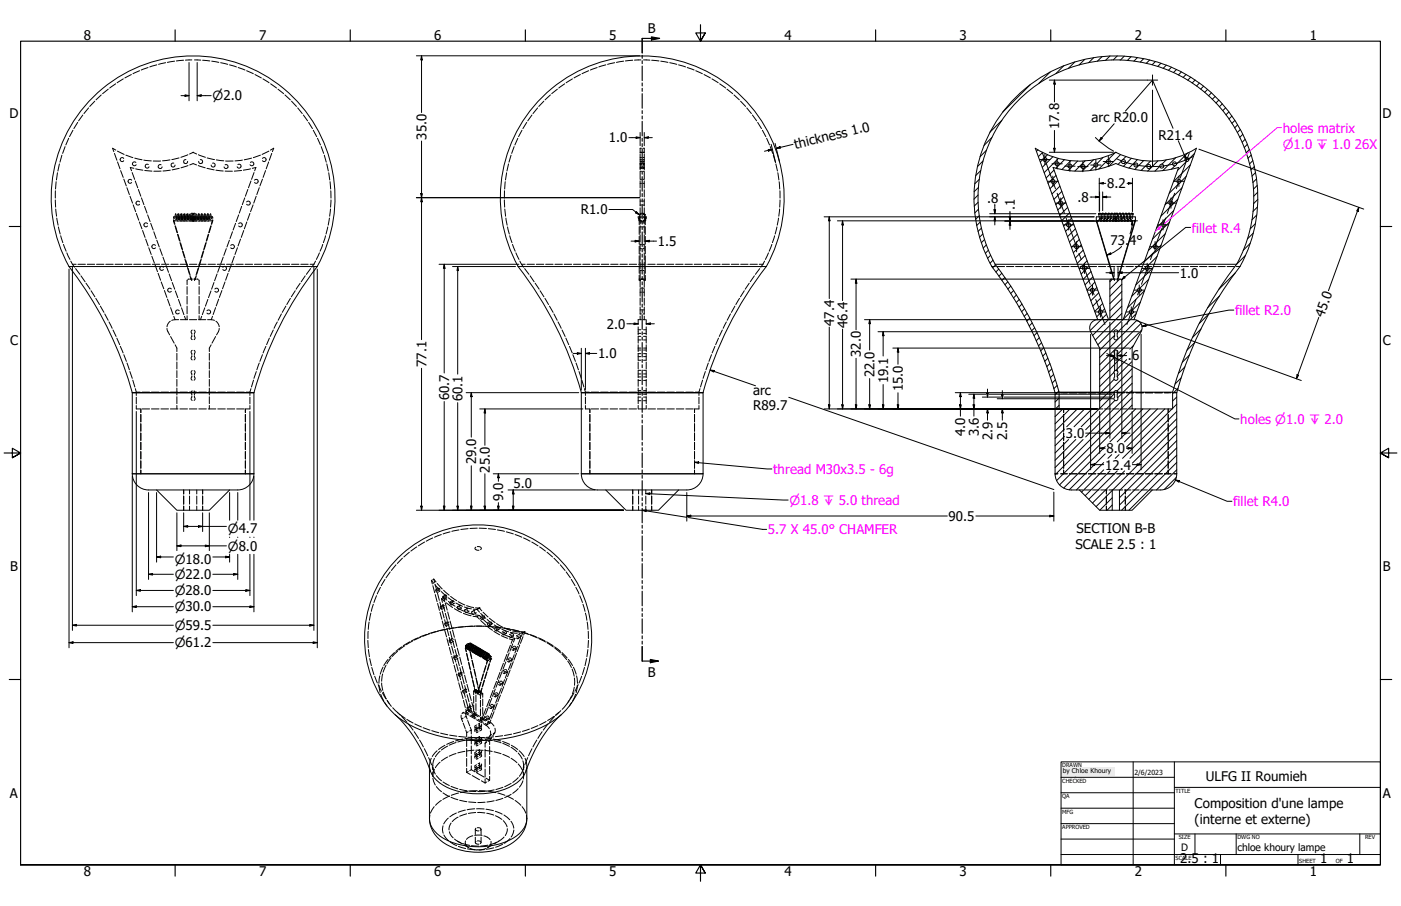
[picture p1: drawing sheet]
<svg xmlns="http://www.w3.org/2000/svg" width="864mm" height="559mm" viewBox="0 0 864 559" stroke-linecap="round" stroke-linejoin="round" font-family="sans-serif">
<defs><g id="words">
<g font-size="8.2">
<text x="399" y="20">B</text>
<text x="52" y="24">8</text>
<text x="160" y="24">7</text>
<text x="268" y="24">6</text>
<text x="376" y="24">5</text>
<text x="484" y="24">4</text>
<text x="592" y="24">3</text>
<text x="699" y="24">2</text>
<text x="807" y="24">1</text>
<text x="6" y="73">D</text>
<text x="673" y="75">arc R20.0</text>
<text x="852" y="73">D</text>
<text x="653" y="80" transform="rotate(-90 653 80)">17.8</text>
<text x="263" y="86" transform="rotate(-90 263 86)">35.0</text>
<text x="375" y="88">1.0</text>
<text x="714" y="86">R21.4</text>
<text x="490" y="92" transform="rotate(-14 490 92)">thickness 1.0</text>
<text x="682" y="116">8.2</text>
<text x="609" y="125">.8</text>
<text x="664" y="125">.8</text>
<text x="626" y="130" transform="rotate(-90 626 130)">.1</text>
<text x="358" y="132">R1.0</text>
<text x="406" y="152">1.5</text>
<text x="685" y="151">73.4°</text>
<text x="727" y="171">1.0</text>
<text x="816" y="196" transform="rotate(-70 816 196)">45.0</text>
<text x="374" y="203">2.0</text>
<text x="514" y="201" transform="rotate(-90 514 201)">47.4</text>
<text x="522" y="202" transform="rotate(-90 522 202)">46.4</text>
<text x="6" y="213">C</text>
<text x="852" y="213">C</text>
<text x="369" y="221">1.0</text>
<text x="531" y="220" transform="rotate(-90 531 220)">32.0</text>
<text x="263" y="226" transform="rotate(-90 263 226)">77.1</text>
<text x="695" y="222">.6</text>
<text x="539" y="233" transform="rotate(-90 539 233)">22.0</text>
<text x="547" y="236" transform="rotate(-90 547 236)">19.1</text>
<text x="464" y="243">arc</text>
<text x="557" y="241" transform="rotate(-90 557 241)">15.0</text>
<text x="277" y="247" transform="rotate(-90 277 247)">60.7</text>
<text x="285" y="248" transform="rotate(-90 285 248)">60.1</text>
<text x="464" y="253">R89.7</text>
<text x="595" y="269" transform="rotate(-90 595 269)">4.0</text>
<text x="603" y="269" transform="rotate(-90 603 269)">3.6</text>
<text x="612" y="271" transform="rotate(-90 612 271)">2.9</text>
<text x="621" y="271" transform="rotate(-90 621 271)">2.5</text>
<text x="657" y="270">3.0</text>
<text x="682" y="279">8.0</text>
<text x="293" y="286" transform="rotate(-90 293 286)">29.0</text>
<text x="302" y="291" transform="rotate(-90 302 291)">25.0</text>
<text x="681" y="290">12.4</text>
<text x="317" y="301">5.0</text>
<text x="310" y="309" transform="rotate(-90 310 309)">9.0</text>
<text x="585" y="321">90.5</text>
<text x="664" y="329">SECTION B-B</text>
<text x="663" y="339">SCALE 2.5 : 1</text>
<text x="6" y="352">B</text>
<text x="852" y="352">B</text>
<text x="399" y="417">B</text>
<text x="743" y="482">ULFG II Roumieh</text>
<text x="6" y="492">A</text>
<text x="852" y="492">A</text>
<text x="736" y="498">Composition d'une lampe</text>
<text x="736" y="508">(interne et externe)</text>
<text x="728" y="533">2.5 : 1</text>
<text x="814" y="533">1</text>
<text x="830" y="533">1</text>
<text x="52" y="540">8</text>
<text x="160" y="540">7</text>
<text x="268" y="540">6</text>
<text x="376" y="540">5</text>
<text x="484" y="540">4</text>
<text x="592" y="540">3</text>
<text x="699" y="540">2</text>
<text x="807" y="540">1</text>
</g>
<g font-size="8.2" fill="#f0f">
<text x="791" y="82">holes matrix</text>
<text x="835" y="92">26X</text>
<text x="735" y="144">fillet R.4</text>
<text x="761" y="194">fillet R2.0</text>
<text x="765" y="261">holes ⌀1.0 ↧ 2.0</text>
<text x="477" y="292">thread M30x3.5 - 6g</text>
<text x="760" y="312">fillet R4.0</text>
<text x="473" y="330">5.7 X 45.0° CHAMFER</text>
</g>
<g font-size="7.8">
<text x="131" y="62">⌀2.0</text>
<text x="140" y="329">⌀4.7</text>
<text x="140" y="340">⌀8.0</text>
<text x="108" y="348">⌀18.0</text>
<text x="108" y="357">⌀22.0</text>
<text x="108" y="367">⌀28.0</text>
<text x="108" y="377">⌀30.0</text>
<text x="108" y="389">⌀59.5</text>
<text x="108" y="399">⌀61.2</text>
</g>
<g font-size="7.8" fill="#f0f">
<text x="791" y="92">⌀1.0 ↧ 1.0</text>
<text x="487" y="311">⌀1.8 ↧ 5.0 thread</text>
</g>
<g font-size="6.3">
<text x="728" y="525">D</text>
<text x="763" y="525">chloe khoury lampe</text>
</g>
<g font-size="4.3">
<text x="655" y="478">cell plus</text>
<text x="699" y="478">2/6/2023</text>
</g>
<text font-size="4.1" x="655" y="477">by Chloe Khoury</text>
<g font-size="3.5">
<text x="655" y="473">DRAWN</text>
<text x="655" y="483">CHECKED</text>
<text x="725" y="489">TITLE</text>
<text x="655" y="492">QA</text>
<text x="655" y="502">MFG</text>
<text x="655" y="511">APPROVED</text>
<text x="727" y="518">SIZE</text>
<text x="763" y="518">DWG NO</text>
<text x="841" y="518">REV</text>
<text x="725" y="530">SCALE</text>
<text x="801" y="533">SHEET</text>
<text x="823" y="533">OF</text>
</g>
</g></defs>
<!-- layer: Hatch (ANSI) -->
<g fill="none" stroke="#000" stroke-width=".62">
<path d="M663 38l-4 4M669 37l-4 3M674 36l-3 3M679 35l-3 3M684 35l-3 2M689 34l-3 3M693 35l-2 2M697 35l-2 2M701 35l-2 3M705 36l-2 2M709 37l-2 2M712 38l-2 2"/>
<path d="M716 39l-2 2M635 52l-17 17M647 44l-7 7M656 41l-5 4M719 40l-2 2M722 41l-2 2M725 43l-2 2M728 44l-2 2M731 46l-2 2M734 48l-2 1M737 49l-2 2M739 51l-1 2"/>
<path d="M742 53l-2 2M744 55l-1 2M747 57l-2 2M749 59l-2 2M618 74l-8 8M751 62l-1 2M753 64l-1 2M756 66l-2 2M757 69l-1 2M759 72l-1 1M761 74l-2 2M763 77l-2 2"/>
<path d="M765 80l-2 2M606 99l-3 4M608 93l-4 4M611 85l-4 5M640 92l-1 1M643 94l-3 3M643 98l-2 2M646 95l-2 2M649 97l-7 6M652 98l-8 8M656 98l-5 6M660 99l-5 6"/>
<path d="M664 99l-3 4M669 99l-6 7M674 99l-7 7M680 97l-4 4M682 100l-5 4M687 94l-4 4M691 95l-7 8M691 99l-2 2M694 97l-2 2M697 98l-5 5M701 98l-5 6M705 99l-5 6"/>
<path d="M709 99l-6 6M714 99l-7 7M719 99l-3 2M725 97l-8 8M731 100l-5 5M732 94l-7 7M736 95l-3 3M766 83l-2 2M768 86l-2 2M769 89l-2 2M770 92l-2 2M771 96l-2 2"/>
<path d="M772 99l-2 2M603 116l-3 2M604 111l-3 2M605 105l-4 3M648 111l-2 2M650 105l-5 5M651 108l-3 3M652 112l-5 4M653 115l-5 5M655 118l-5 5M660 104l-2 1M674 103l-2 2"/>
<path d="M715 103l-3 3M724 102l-2 2M727 113l-6 6M729 116l-11 10M731 109l-3 3M734 102l-11 10M773 103l-2 2M774 106l-2 3M775 110l-3 3M775 114l-2 3M775 119l-2 2M603 125l-2 2"/>
<path d="M603 120l-3 3M603 129l-2 2M604 133l-3 2M604 137l-2 2M656 121l-5 5M657 125l-5 5M658 128l-5 5M659 131l-5 5M661 135l-5 4M662 138l-5 5M676 137h.1M678 132h-1"/>
<path d="M679 134l-2 2M680 132h-1M681 132h.1M684 132h-1M684 134l-3 2M686 132h-1M687 132h.1M688 134l-2 2M689 132h-1M690 132h.1M693 132h-1M693 134l-3 2"/>
<path d="M695 132h-1M696 132h.1M697 134l-2 2M698 132h.1M700 136h-1M721 137l-11 10M723 130l-10 10M726 123l-10 10M774 138l-3 3M775 133l-3 3M775 128l-3 2M775 123l-2 3"/>
<path d="M605 141l-2 2M606 144l-2 2M607 148l-2 2M608 151l-2 2M609 154l-2 2M611 157l-2 2M663 141l-5 5M664 144l-5 5M665 148l-5 5M666 151l-4 5M668 154l-5 5M669 158l-5 4"/>
<path d="M677 140h.1M678 144h.1M679 147h.1M680 151h.1M681 154h.1M682 158h.1M694 154v1M698 142h.1M713 158l-6 6M716 151l-11 11M718 144l-10 10M768 158l-6 5"/>
<path d="M771 150l-5 4M773 144l-4 3M612 160l-2 2M614 163l-2 2M616 166l-2 2M618 169l-2 1M619 171l-1 2M621 174l-2 2M623 176l-2 2M625 179l-2 2M669 167l-3 2M670 161l-5 5"/>
<path d="M671 164l-1 2M673 167l-5 5M674 171l-5 5M675 174l-5 5M676 177l-1 2M683 161h.1M684 164v1M685 168h.1M686 172l-2 2M686 171v1M690 172l-6 6M691 167l-1 1"/>
<path d="M692 180l-8 7M692 175l-8 8M693 161h-1M701 179l-3 4M705 179l-10 11M706 165l-3 4M708 172l-5 6M711 165l-11 11M761 168l-10 10M627 182l-2 2M628 185l-2 2M630 188l-2 1"/>
<path d="M632 190l-2 2M633 193l-2 2M635 196l-2 2M636 199l-2 2M673 180l-2 2M677 181l-5 4M678 194l-2 1M678 184l-4 5M680 187l-5 5M681 190l-2 2M682 194l-10 10M683 197l-9 10"/>
<path d="M692 193l-17 17M692 189l-8 7M692 184l-8 8M692 197l-15 16M696 193l-4 4M700 193l-11 12M701 198l-23 22M703 186l-5 5M703 200l-25 25M745 193l-6 7M752 183l-8 7M638 202l-2 2"/>
<path d="M639 205l-2 2M641 208l-2 2M642 211l-2 2M643 215l-2 1M645 218l-2 2M687 207l-9 9M694 217l-16 17M699 213l-3 2M704 204l-15 15M733 219l-4 4M736 211l-4 5M740 203l-5 5"/>
<path d="M646 221l-2 2M647 224l-2 2M648 228l-2 1M649 231l-1 2M651 234l-2 2M652 238l-2 2M687 230l-9 8M687 221l-9 8M687 234l-9 9M694 222l-6 6M698 223l-9 9M698 236l-9 9"/>
<path d="M698 232l-9 9M698 227l-20 20M726 240l-3 3M728 233l-4 4M730 226l-4 4M653 241l-3 3M653 250l-3 2M653 245l-3 3M655 252l-5 5M660 252l-10 9M664 252l-14 14M669 252l-11 11"/>
<path d="M673 252l-11 11M678 252l-12 11M687 243l-9 9M687 247l-18 18M698 250l-47 46M698 245l-48 48M698 241l-29 28M700 252l-47 47M704 252l-20 21M709 252l-20 21M713 252l-20 21M718 252l-24 24"/>
<path d="M722 252l-30 31M725 249l-2 3M725 245l-2 2M725 258l-27 28M725 254l-29 29M656 269l-6 6M656 265l-6 5M659 271l-9 8M663 271l-13 13M668 271l-18 17M681 275l-25 26M681 280l-22 22"/>
<path d="M725 276l-35 36M725 272l-35 35M725 267l-35 36M725 263l-27 27M680 285l-16 17M680 290l-13 14M684 290l-15 16M685 280l-2 3M689 290l-18 18M690 280l-3 3M693 290l-20 20M698 290l-12 12"/>
<path d="M725 295l-7 7M725 290l-12 12M725 285l-29 30M725 281l-34 34M686 311l-4 4M686 307l-8 8M686 303l-10 9"/>
</g>
<!-- layer: Hidden (ANSI) -->
<g fill="none" stroke="#000" stroke-width=".62">
<path d="M102 39l-4 1M108 38h-5M113 37l-4 1M118 37h-4M120 37h4M125 37l4 1M130 38h5M136 39l4 1M379 39l-4 1M384 38h-4M390 37l-4 1M395 37h-4"/>
<path d="M397 37h4M402 37l4 1M407 38h5M413 39l4 1M62 59l-3 3M67 55l-4 3M71 52l-3 2M76 49l-4 2M81 46l-4 2M86 44l-4 1M91 42l-4 1M97 40l-5 1"/>
<path d="M141 40l5 1M147 42l4 1M152 44l4 1M157 46l4 2M162 49l4 2M167 52l3 2M171 55l4 3M176 59l3 3M339 59l-3 3M344 55l-4 3M348 52l-4 2M353 49l-4 2"/>
<path d="M358 46l-4 2M363 44l-4 1M368 42l-4 1M373 40l-4 1M418 40l5 1M424 42l4 1M429 44l4 1M434 46l4 2M439 49l4 2M444 52l3 2M448 55l4 3M452 59l4 3"/>
<path d="M48 76l-2 3M51 71l-3 4M55 67l-3 3M58 62l-3 4M180 62l3 4M184 67l2 3M187 71l3 4M190 76l3 3M325 76l-3 3M328 71l-3 4M331 67l-2 3M335 62l-3 4"/>
<path d="M457 62l3 4M460 67l3 3M464 71l2 4M467 76l2 3M38 96l-1 4M40 90l-1 5M42 85l-1 4M45 80l-2 4M71 95l1 4M71 93l-2-2 1 3M72 93l5 2M72 100l2 4"/>
<path d="M76 98a1.2 1.2 0 0 0-2 0 1.2 1.2 0 0 0 0 1 1.2 1.2 0 0 0 2 0M78 96l4 1M83 98l5 1M89 99h4M94 99h5M105 99h-5M110 97l-4 1M115 98a1.4 1.4 0 0 0-2 2 1.2 1.2 0 0 0 1 1 1.2 1.2 0 0 0 2-1M116 95l-4 2M119 94h.1M119 94l-2 1M119 94l2 1"/>
<path d="M122 95l5 2M123 98a1.4 1.4 0 0 1 2 2 1.2 1.2 0 0 1-1 1 1.2 1.2 0 0 1-2-1M128 97l4 1M133 99h5M139 99h5M149 99h-4M155 98l-4 1M161 96l-5 1M162 98a1.2 1.2 0 0 1 2 0 1.2 1.2 0 0 1 0 1 1.2 1.2 0 0 1-2 0M166 100l-2 4M166 93l-4 2M167 93l2-2-1 3"/>
<path d="M168 95l-2 4M193 80l2 4M196 85l2 4M198 90l2 5M200 96l1 4M315 96l-1 4M317 90l-2 5M319 85l-2 4M322 80l-2 4M395 94h.1M395 95v4M395 99h.1"/>
<path d="M395 98h.1M395 100h.1M395 97h.1M395 91v3M396 94h1M396 91h1v3M396 99h1M396 98h1M396 100h1M396 97h1M397 95v4M470 80l2 4"/>
<path d="M473 85l1 4M475 90l1 5M477 96l1 4M34 118v4M35 112l-1 5M35 107v4M37 101l-1 4M74 105l2 4M76 110l2 5M78 116l2 4M81 111a1.2 1.2 0 0 0-2 0 1.2 1.2 0 0 0 0 2 1.2 1.2 0 0 0 2 0M81 106l2 5"/>
<path d="M83 104l-3-1 1 2M83 112l2 4M84 104l4 1M84 100a1.2 1.2 0 0 0-2 0 1.2 1.2 0 0 0 0 2 1.2 1.2 0 0 0 2 0M85 117l2 4M89 105l5 1M91 101a1.2 1.2 0 0 0-1 1 1.2 1.2 0 0 0 0 2 1.2 1.2 0 0 0 2-1M99 102a1.2 1.2 0 0 0-1 0 1.2 1.2 0 0 0 0 2 1.2 1.2 0 0 0 2-1M99 106h-4M105 105h-5M107 101a1.2 1.2 0 0 0-2 0 1.2 1.2 0 0 0 1 2 1.2 1.2 0 0 0 2-1M110 104l-4 1"/>
<path d="M116 102l-4 2M117 102l2-1 2 1M122 102l4 2M128 104l4 1M131 101a1.2 1.2 0 0 1 2 1 1.2 1.2 0 0 1-1 1 1.2 1.2 0 0 1-2-1M133 105h5M139 106h4M139 102a1.2 1.2 0 0 1 1 0 1.2 1.2 0 0 1 0 2 1.2 1.2 0 0 1-2-1M147 101a1.2 1.2 0 0 1 1 1 1.2 1.2 0 0 1 0 2 1.2 1.2 0 0 1-2-1M149 105l-5 1M153 117l-2 4M154 100a1.2 1.2 0 0 1 2 0 1.2 1.2 0 0 1 0 2 1.2 1.2 0 0 1-2 0"/>
<path d="M154 104l-4 1M155 112l-2 4M156 104l2-1-1 2M157 106l-2 5M157 111a1.2 1.2 0 0 1 2 0 1.2 1.2 0 0 1 0 2 1.2 1.2 0 0 1-2 0M160 116l-2 4M162 110l-2 5M164 105l-2 4M201 101l1 4M203 107v4M203 112l1 5M204 118v4"/>
<path d="M311 118v4M311 112v5M312 107v4M313 101l-1 4M395 101h.1M395 103h.1M395 100v5M395 106v4M395 112v4M395 117v4M395 106h.1M395 111h.1"/>
<path d="M395 113h.1M395 104h.1M395 102h.1M396 101h1M396 103h1M396 106h1M396 111h1M396 113h1M396 104h1M396 102h1M397 100v5M397 106v4"/>
<path d="M397 112v4M397 117v4M478 101l1 4M479 107l1 4M480 112l1 5M481 118v4M34 123v5M34 129l1 4M35 134l1 5M36 140l1 4M80 121l2 4M82 126l2 5"/>
<path d="M84 132l2 4M86 137l2 4M86 125a1.2 1.2 0 0 0-2-1 1.2 1.2 0 0 0 0 2 1.2 1.2 0 0 0 2 0M87 122l2 4M89 127l2 4M91 138a1.2 1.2 0 0 0-2 0 1.2 1.2 0 0 0 0 2 1.2 1.2 0 0 0 2-1M91 133l2 4M93 138l1 4M107 136l1 2M107 134v1M107 136h.1M107 136h3"/>
<path d="M107 134h3M107 134h.1M108 139l1 4M108 134l1 1M108 139l1 5M108 132v3M108 132l1 3M109 135l-1 1M109 134l1 1M109 136h1M109 132v3M110 132v3"/>
<path d="M110 134l1 1M110 135h-1M110 132l1 3M110 136h.1M111 136h4M111 134h4M111 135l-1 1M111 134l1 1M111 136h1M111 132v3M112 132v3M112 134l1 1"/>
<path d="M112 135h-1M112 132l-1 3M112 132l1 3M112 136h.1M113 135l-1 1M113 134l1 1M113 136h.1M113 132v3M113 132l1 3M114 134l1 1M114 135h-1M114 132l-1 3"/>
<path d="M114 132l1 3M114 136h.1M115 135l-1 1M115 134l1 1M115 136h.1M115 132v3M115 132l1 3M116 134v1M116 135h-1M116 132l-1 3M116 132v3M116 136h.1"/>
<path d="M116 135v1M116 136h3M116 134h3M117 134l1 1M117 136h.1M117 132l-1 3M117 132l1 3M117 135h1M117 133v2M118 135h-1M118 132h1M118 132v3l1-3"/>
<path d="M118 136h.1M118 135h.1M118 135l1 1M119 136h.1M119 134l-1 1M119 134v1M119 134h.1M119 135v1M119 135h.1M119 132v1M119 133v1M119 134v2"/>
<path d="M119 135h1M119 136h3M119 132l1 3M120 135l-1 1M120 135h1M120 136h.1M120 132v3M120 132h-1M121 133v2M121 135h-1M121 132l-1 3M121 132l1 3"/>
<path d="M121 136h.1M121 134l-1 1M122 134h-3M122 135l1 1M122 136h.1M122 132v3M122 135h1M122 132l1 3M123 134l-1 1M123 136h4M123 134h4M123 132l-1 3"/>
<path d="M123 132l1 3M123 136h.1M124 135v1M124 136h.1M124 132v3M124 135h1M124 132l1 3M124 134v1M125 132l-1 3M125 132v3M125 136h.1M125 134l-1 1"/>
<path d="M125 135l1 1M126 136h.1M126 132l-1 3M126 135h1M126 132l1 3M126 134l-1 1M127 132l-1 3M127 132v3M127 136h-1M127 134l-1 1M127 135l1 1M128 136h.1"/>
<path d="M128 132l-1 3M128 132l1 3M128 134l-1 1M128 132v3M129 136h2M129 134h2v1M129 132v3M129 136h-1M129 134l-1 1h1M129 135l1 1M130 132l-1 3M130 132v3"/>
<path d="M130 139l-1 5M130 134l-1 1M130 139l-1 4M131 136h.1M131 136l-1 2M145 138l-1 4M147 138a1.2 1.2 0 0 1 2 0 1.2 1.2 0 0 1 0 2 1.2 1.2 0 0 1-2-1M147 133l-1 4M149 127l-1 4M151 122l-2 4M152 125a1.2 1.2 0 0 1 2-1 1.2 1.2 0 0 1 0 2 1.2 1.2 0 0 1-2 0M152 137l-1 4"/>
<path d="M154 132l-1 4M156 126l-2 5M158 121l-2 4M202 140l-1 4M203 134l-1 5M204 129l-1 4M204 123v5M311 123v5M311 129l1 4M312 134l1 5M313 140l1 4M393 133l1 3"/>
<path d="M394 132a2.5 2.5 0 0 1 4 0M394 136h.1M394 134v1M394 140v5M394 136h1M394 135h.1M394 134h.1M394 134h1M395 136h.1M395 136l-1-1v4M395 123v4M395 128v5"/>
<path d="M395 134v4M395 139v5M395 137h.1M395 140h.1M395 124h.1M395 126h.1M395 136h1M395 132l-1 1v1M395 134h-1M396 136h1zM396 137h1M396 140h1"/>
<path d="M396 124h1M396 126h1M396 134h2M396 132l1 1 1 2v-1M396 136h2M397 123v4M397 128v5M397 134v4M397 139v5M397 136h-1M397 136h.1M397 136h1"/>
<path d="M398 135h.1M398 136h.1M398 134h.1M398 134v1M398 135v4M398 140v5M398 133l-1-1v1M398 134v2M398 133v3M479 140l-1 4M480 134l-1 5M481 129l-1 4"/>
<path d="M481 123v5M676 136h.1M677 132h1M678 134h.1M678 135h.1M678 134l1 1M678 136h.1M679 134h.1M679 136h.1M679 135h.1M679 135h-1M679 132h.1"/>
<path d="M679 132h1M680 135h.1M680 134l1 1M680 136h.1M681 134h.1M681 136h.1M681 135h.1M681 135h-1M681 132h.1M682 134l1 1M682 136h.1M683 134h.1"/>
<path d="M683 136h.1M683 135h.1M683 135h-1M683 132h.1M684 134l1 1M684 136h.1M684 134h.1M685 136h.1M685 135h.1M685 135h-1M685 132h.1M685 134h.1"/>
<path d="M685 134l1 1M686 136h.1M686 134h.1M686 136h1M686 135h.1M687 132h.1M687 134h.1M687 135h.1M687 136h1M687 135h1v1M687 135l1 1M688 136h.1"/>
<path d="M688 134h.1M688 135h.1M688 135h1M688 136h1M688 135v1M689 132h.1M689 134h.1M689 136h.1M689 135h1M689 135h.1M690 136h.1M690 134l-1 1"/>
<path d="M691 132h.1M691 135h-1M691 134h.1M691 136h.1M691 135h1M691 135h.1M692 136h.1M692 134l-1 1M692 132h1M692 135h.1M693 134h-1M693 136h.1"/>
<path d="M693 132h.1M693 135h1M693 135h.1M693 134h.1M693 136h1M694 134l-1 1M694 132h.1M694 135h.1M694 134h.1M695 136h.1M695 132h.1M695 135h1"/>
<path d="M695 135h.1M695 134h.1M695 136h1M696 134l-1 1M696 135h.1M696 134h.1M696 136h1M697 132h-1M697 135h1M697 135h.1M697 134h.1M697 136h1"/>
<path d="M698 134l-1 1M698 132h.1M698 135h.1M698 134h.1M700 136h.1M37 145l2 5M39 151l2 4M41 156l2 4M88 142l1 4M90 147l1 5M92 153l1 4M94 158l1 4"/>
<path d="M95 143l1 4M96 151a1.2 1.2 0 0 0-2 0 1.2 1.2 0 0 0 0 2 1.2 1.2 0 0 0 2 0M97 148l1 4M99 153l1 5M100 159l2 4M109 144l2 5M110 145l1 4M111 150l1 4M111 150l2 4M112 155l2 4M113 155l1 4M114 160l1 4"/>
<path d="M124 160l-1 4M125 155l-1 4M126 155l-2 4M127 150l-1 4M128 145l-1 4M129 144l-2 5M138 159l-2 4M140 153l-2 5M141 148l-1 4M142 151a1.3 1.3 0 0 1 2 0 1.3 1.3 0 0 1 0 2 1.3 1.3 0 0 1-2 0M143 143l-1 4M144 158l-1 4"/>
<path d="M146 153l-1 4M148 147l-1 5M150 142l-1 4M197 156l-2 4M199 151l-2 4M201 145l-2 5M314 145l2 5M316 151l2 4M318 156l2 4M394 146v5M394 152v5M394 158v5"/>
<path d="M395 145v4M395 150v5M395 156v4M395 151h.1M395 153h.1M396 151h1M396 153h1M397 145v4M397 150v5M397 156v4M398 146v5M398 152v5"/>
<path d="M398 158v5M474 156l-2 4M476 151l-2 4M478 145l-2 5M44 161l1 2M45 163h2M45 163l1 2M47 166l2 3M48 163h5M50 170l2 4M53 175l2 3M54 163h4"/>
<path d="M56 179l2 4M59 163h5M65 163h5M71 163h5M77 163h4M82 163h5M88 163h5M94 163h4M96 163l1 5M97 169l2 4M99 174l2 4M100 163h4"/>
<path d="M101 165a1.2 1.2 0 0 0-2 0 1.2 1.2 0 0 0 0 1 1.2 1.2 0 0 0 2 0M101 179l2 4M102 164l2 4M104 169l2 4M105 163h5M106 178a1.2 1.2 0 0 0-2 0 1.2 1.2 0 0 0 0 2 1.2 1.2 0 0 0 2 0M106 174l2 4M108 179l2 5M111 163h5M114 160l2 5M115 177v5M115 173v3"/>
<path d="M116 165l1 4M116 166l1 4M117 172h-1M117 163h4M117 170l1 2M117 172h1M118 171v2M118 172h.1M118 172h1M119 172h2M120 172h.1M121 171l-1 2"/>
<path d="M121 170l-1 2M121 172h1M122 166l-1 4M122 163h5M123 165l-2 4M123 173v3M123 177v5M124 160l-2 5M128 163h5M130 179l-1 5M132 174l-2 4M132 178a1.3 1.3 0 0 1 2 0 1.3 1.3 0 0 1 0 2 1.3 1.3 0 0 1-2 0"/>
<path d="M134 169l-2 4M134 163h4M136 164l-2 4M137 179l-2 4M137 165a1.2 1.2 0 0 1 2 0 1.2 1.2 0 0 1 0 1 1.2 1.2 0 0 1-2 0M139 174l-2 4M140 163h4M141 169l-2 4M143 163l-2 5M145 163h5M151 163h5M157 163h4"/>
<path d="M163 163h4M168 163h5M174 163h5M180 163h4M182 179l-2 4M185 175l-2 3M185 163h5M188 170l-2 4M191 163h2M191 166l-2 3M193 163l-1 2M195 161l-2 2"/>
<path d="M320 161l1 2M321 163h3M321 163l2 2M323 166l3 3M325 163h4M327 170l2 4M330 175l2 3M331 163h4M333 179l2 4M336 163h5M342 163h5M348 163h4"/>
<path d="M354 163h4M359 163h5M365 163h5M371 163h4M376 163h5M382 163h5M388 163h4M394 163h4M394 164v5M394 170v2M394 173h1M394 172h4"/>
<path d="M395 162v4M395 167v5M395 173v4M395 178v5M395 178h.1M395 164h.1M395 167h.1M395 173h.1M396 172h-1M396 172h1M396 178h1M396 164h1"/>
<path d="M396 167h1M397 173h.1M397 162v4M397 167v5M397 173v4M397 178v5M398 170v2h-1M398 164v5M398 173h-1M399 163h5M405 163h5M411 163h4"/>
<path d="M416 163h5M422 163h5M428 163h4M434 163h4M439 163h5M445 163h5M451 163h4M457 163h4M459 179l-3 4M462 175l-3 3M462 163h5M465 170l-3 4"/>
<path d="M468 163h2M468 166l-2 3M470 163l-1 2M471 161l-1 2M611 164h3M615 164h4M620 164h5M626 164h5M632 164h4M637 164h5M643 164h5M649 164h4"/>
<path d="M654 164h5M660 164h5M664 163h3M666 164h4M668 163h3M671 164h5M677 164h5M683 164h4M684 163h.1M687 172h.1M687 173h.1M688 164h5"/>
<path d="M689 173h.1M689 172h.1M692 163h.1M694 164h5M700 164h4M705 163h2M705 164h5M709 163h2M711 164h5M717 164h4M722 164h5M728 164h5"/>
<path d="M734 164h4M739 164h5M745 164h5M751 164h4M756 164h5M762 164h2M59 184l2 4M62 189l2 4M65 194l2 4M67 199l2 4M103 184l2 5M105 198l-1 2-1 2"/>
<path d="M105 190l2 4M107 195l1 2M108 197l-2 1M108 197h2M110 185l2 4M110 192a1.2 1.2 0 0 0-1-1 1.2 1.2 0 0 0 0 2 1.2 1.2 0 0 0 1 0M111 197h5M112 190l1 4M114 195v2M115 183v5M115 189v5M115 195v2"/>
<path d="M117 197h4M122 197h5M123 183v5M123 189v5M123 195v2M124 195v2M126 190l-1 4M128 192a1.3 1.3 0 0 1 1-1 1.3 1.3 0 0 1 0 2 1.3 1.3 0 0 1-1 0M128 197h2M128 185l-1 4M130 197l2 1M131 195l-1 2"/>
<path d="M133 190l-2 4M133 198l1 2 1 2M135 184l-2 5M171 199l-2 4M173 194l-2 4M176 189l-2 4M179 184l-2 4M336 184l2 4M339 189l2 4M341 194l2 4M344 199l2 4M394 197l-1 3"/>
<path d="M394 197h1M395 184v4M395 189v5M395 195v2M395 191h.1M395 194h.1M395 180h.1M396 197h2M396 191h1M396 194h1M396 180h1M397 184v4"/>
<path d="M397 189v5M397 195v2M398 197v3M448 199l-2 4M450 194l-2 4M453 189l-2 4M456 184l-2 4M677 197h2M681 197h2M684 197h3M689 197h3M692 197h3"/>
<path d="M696 197h3M70 204l2 4M72 209l2 4M74 214l2 4M76 219l2 4M103 203l2 4M105 208l2 4M108 213l1 2v2M109 218v4M118 207v2M118 219v2v1M118 204v2"/>
<path d="M118 216v1v2M120 204v2M120 216v1v2M120 207v2M120 219v2v1M129 218v4M130 213l-1 2v2M133 208l-2 4M135 203l-2 4M162 219l-2 4M164 214l-2 4M166 209l-2 4"/>
<path d="M168 204l-1 4M346 204l2 4M349 209l2 4M351 214l2 4M353 219l2 4M393 202v5M393 208v4M393 213v4M393 218v4h2M393 215h2M393 206h2M393 207h2"/>
<path d="M393 218h2M393 220h2M393 203h2M393 210h2M393 216h2M397 215h1M397 206h1M397 207h1M397 218h1M397 220h1M397 203h1M397 210h1"/>
<path d="M397 216h1M398 202v5M398 208v4M398 213v4M398 218v4h-1M439 219l-2 4M441 214l-2 4M443 209l-2 4M445 204l-2 4M78 224l2 4M80 229l2 4M82 234l1 5"/>
<path d="M83 240l1 2M109 223v5M109 229v4M109 234v4M109 239v5M118 232v2v1M118 229v2M120 229v2M120 232v2v1M129 223v5M129 229v4M129 234v4"/>
<path d="M129 239v5M155 240l-1 2M156 234l-1 5M158 229l-1 4M160 224l-2 4M355 224l2 4M357 229l1 4M359 234l1 5M360 240l1 2M393 223v5M393 229v4M393 234v4"/>
<path d="M393 239v5M393 231h2M393 232h2M393 235h2M393 228h2M397 231h1M397 232h1M397 235h1M397 228h1M398 223v5M398 229v4M398 234v4"/>
<path d="M398 239v5M431 240v2M433 234l-1 5M435 229l-2 4M437 224l-2 4M84 242h2M84 250v2h2M84 242v2M84 245v4M88 242h4M88 252h4M93 242h5"/>
<path d="M93 252h5M99 242h5M99 252h5M105 242h5M105 252h5M109 245v4M109 250v2M111 242h5M111 252h5M117 242h4M117 252h4M118 244v2v1"/>
<path d="M118 241v1v2M120 241v1v2M120 244v2v1M123 242h4M123 252h4M128 242h5M128 252h5M129 245v4M129 250v2M134 242h5M134 252h5M140 242h5"/>
<path d="M140 252h5M146 242h5M146 252h5M152 242h2M154 250v2h-2M154 242v2M154 245v4M361 242h2M361 250v2h2M361 242v2M361 245v4M364 242h5"/>
<path d="M364 252h5M370 242h5M370 252h5M376 242h5M376 252h5M382 242h5M382 252h5M388 242h4M388 252h4M393 245v4M393 250v2M393 243h2"/>
<path d="M393 245h2M393 241h2M393 247h2M394 242h4M394 252h4M397 243h1M397 245h1M397 241h1M397 247h1M398 245v4M398 250v2M399 242h5"/>
<path d="M399 252h5M405 242h5M405 252h5M411 242h5M411 252h5M417 242h5M417 252h5M423 242h4M423 252h4M428 242h3M431 250v2h-3M431 242v2"/>
<path d="M431 245v4M656 242h2M659 242h5M665 242h5M671 242h5M677 242h4M678 242h2M678 252h2M680 242h4M681 252h4M683 242h4M685 242h2"/>
<path d="M686 252h4M688 242h5M689 242h2M691 252h4M692 242h3M694 242h5M696 252h2M696 242h2M700 242h5M706 242h5M712 242h5M718 242h2"/>
<path d="M656 292h2M659 292h5M665 292h5M671 292h5M677 292h4M683 292h4M688 292h5M694 292h5M700 292h5M706 292h5M712 292h5M718 292h2"/>
<path d="M117 302v3M117 306v5M117 312v3M121 302v3M121 306v5M121 312v3M394 302v3M394 306v5M394 312v3M398 302v3M398 306v5M398 312v3"/>
<path d="M665 302h2M668 302h4M673 302h4M678 302h5M684 302h2M690 302h2M693 302h4M698 302h4M703 302h4M708 302h2M257 337l-4 3M262 334l-4 3"/>
<path d="M267 332l-4 2M272 330l-4 1M277 328l-4 1M283 327l-4 1M289 326l-5 1M293 338v1h2M294 337l2 1v1M294 326h-4M295 326h5M301 326l4 1M307 327l4 1M312 328l4 1"/>
<path d="M317 330l5 1M323 332l4 2M328 334l4 3M333 337l3 3M237 357l-2 4M241 353l-3 3M244 348l-3 4M248 344l-3 4M252 341l-3 3M266 358l1 2M266 358h.1M267 357l2 2"/>
<path d="M267 357h.1M267 357l1 2M269 360l4 3M337 341l4 3M341 344l4 4M345 348l3 4M349 353l3 3M352 357l2 4M229 378l-1 5M230 373l-1 4M232 367l-1 5M235 362l-2 4"/>
<path d="M267 361l1 5M268 361l3 3M268 360l1 5M268 367l1 4M269 363v1M270 366l1 4M270 364h-1v1M270 372l1 4M270 363h.1M270 365h.1M271 371l1 5-1-2h1v1M271 363h-1l1 2"/>
<path d="M271 365h.1M271 378l1 4M272 365l3 3M272 374h.1M272 369l2 2M272 369l1 3M273 369h-1M273 377l1 4M273 373h-1M273 375v1M273 373l1 4M273 364l4 3"/>
<path d="M274 368h-1M274 368l-1 1M274 368l1 2M274 368v3M274 374l-1-1v1l1 1M274 368h-1l1 2M274 375h-1M274 372l2 4M275 367h-1M275 378l1 5M275 369l-1 1M275 372l4 3"/>
<path d="M275 367l-1 1 1 1M275 369h.1M276 377l1 5M276 369l4 2M276 371l4 3M278 368l3 2M278 371h.1M278 372v-1l-1 1 1 1M279 371h-1M279 373h.1M280 371h-1v1h1h-1M280 375l4 3"/>
<path d="M281 372l4 2M281 375l5 2M282 371l5 2M283 374h-1M283 374h-1v1l2 1M283 373v1M284 374l-1-1v1l2 1M284 375h.1M286 378l4 2M286 374l5 2M287 377l5 2M287 376h.1"/>
<path d="M287 376l-1 1 2 1M288 374l4 1M288 375v1M288 378h.1M289 375h-1v1l1 1M289 377h-1M291 377v1l1 1M291 377h.1M292 376h2M292 376v1M292 379h.1M293 376h-1v2h1"/>
<path d="M293 379l2 1M293 375h2M293 378h.1M294 376h.1M294 376h1h-1M294 376l2 2M295 375h.1M295 375h1M295 380h.1M295 380l2 1M296 375l1 2M296 378l3 3"/>
<path d="M297 380h-1M298 379l-1 1M298 378l3 3M298 380l1 1M355 362l2 4M357 367l2 5M359 373l2 4M361 378l1 5M227 395v4M227 389v5M228 384l-1 4M248 399l-4 3"/>
<path d="M250 398l-4 3M253 396l-4 2M254 395l-3 3M258 393l-4 2M259 393l-4 2M263 391l-4 2M265 391l-4 1M269 390l-5 1M270 389l-4 2M273 383l1 4M274 388l1 5M274 382l1 5"/>
<path d="M274 388l-4 1M275 384h-1M275 385v-1l-1 1 1 1M276 394l1 4M276 388l1 4M276 388l-5 1M276 384h-1M276 386h-1M276 384l1 4M277 384h-1v1M277 385l-1 1M277 393l1 4"/>
<path d="M277 399l1 5M277 383l2 4M277 389l2 5M278 394l-1 1M278 395h-1l1 1M278 399l2 4M279 394h-1M279 396h-1M279 389l1 4M279 395l1 4M279 394h-1l1 2M280 396h-1"/>
<path d="M280 387l-5 1M280 394l2 5M281 387l-4 1M282 400l1 4M286 387h-5M287 387h-5M287 399v1M287 400l3 1M287 400l1 2M287 400h.1M288 399v1h-1M288 399l-1 1"/>
<path d="M288 398l-1 1M288 399l-1 1v2M288 397l-1 2 1 1M288 397h1l3 2M288 398v1M289 400h-1M289 399h-1h1M289 399v2M289 399h.1M289 399h-1M289 399l1 2M289 398l-1 1 1 1"/>
<path d="M289 399v1M290 396l1 1v2M290 397v1M290 400l-1 1v-1M290 398l1 1h-1M290 398l-1 2 1 1M291 399l-1 2M291 397l1 1v2M291 398v1M291 386h-4M291 399l1 1v-1a1.6 1.6 0 0 0-1 3M292 400l-1 1"/>
<path d="M292 380h2M292 398l1 1v1M292 398v1M292 399l1 1h-1M292 399l-1 2 1 1M292 386h5M293 386h-5M293 398l1 1v2M293 399v1M293 399l3 2v1M293 400l1 1h-1M294 386h9"/>
<path d="M294 400h1h1h-1M294 399l1 1v1h1M294 399v2M294 380l2 2M295 380h-1M295 400h1v2M296 381l1 1M296 383l3 3M297 380v2M297 380l2 1M298 382h-1M298 382l3 3"/>
<path d="M299 381h-1M299 386l10 1M300 386l4 3M300 382l4 3M300 385l2 1M301 384h.1M301 384l1 2M302 385l3 3M302 381l3 3M302 384l1 1M302 383l-1 1M302 386h.1"/>
<path d="M303 384v1M303 385h-1M304 389l4 3M305 385l3 3M305 387l9 1M305 387h.1M306 387v2l-1-1M306 389l4 3 1-1-1-1M306 385l4 2M306 387h.1M307 389h-1M307 387l1 1h-1l-1-1"/>
<path d="M307 388v1M309 392l4 2M309 388l4 2M310 390h.1M310 391l4 2M311 389h.1M311 391v1M311 389l1 2h-1v-1M312 391h.1M314 394l2 1M314 391l1 2h-1M315 390l4 1"/>
<path d="M315 391h-1M315 398l-2 4M315 388l-4-1 4 2M315 388l5 1M315 393l2 1M315 391h.1M315 393h.1M316 399l1 2h-1M316 391l1 1h-1h-1M316 395l-1 2M316 389l4 1M316 399h.1"/>
<path d="M316 397l-2 5M316 389l5 1M316 394v1M316 392v1M317 399h-1M317 399l1 1h-1M317 394h.1M317 394l-1 2M319 392l1 2h-1l-1-1M319 392h-1M319 399l-2 4M320 391l-1 1"/>
<path d="M320 394h-1M320 391l1 2h-1M320 398l-1 4M321 393h-1M321 390l4 1M321 394l-2 4M322 390l4 1M322 390l-2 1M322 390l-1 2M322 393l-1 4M323 390h-1M324 390h-1"/>
<path d="M324 390h-3M324 390l-1 2M326 391l5 2M327 392l4 1M332 393l4 2M332 394l4 2M337 396l4 2M337 397l4 2M342 399l4 3M342 400l4 3M362 384v4M363 389v5"/>
<path d="M363 395l-1 4M227 401l1 4M228 406l1 5M229 412l2 4M231 417l2 4M234 417v4M236 416l-1 4M236 411l-2 5M238 410l-2 5M239 407l-2 3M241 406l-2 3M243 402l-3 4"/>
<path d="M245 402l-3 3M278 405l2 4M280 404l1 4M280 410l1 5M280 405h.1M280 401l2 4M281 406l-1-1v1l1 1M281 404v1M281 407h.1M281 409l1 5M281 416l2 4M282 406l1 5"/>
<path d="M282 405l-1-1v1l1 1M282 406h.1M283 415l1 4M283 415h.1M283 405l2 5M283 412l2 4M284 416l-1-1-1 1 1 1M284 415h.1M284 417h.1M285 411l1 4M285 417l1 5M285 415h-1l1 1"/>
<path d="M285 416v1M286 416l2 5M288 403l1 4M288 403l1 5M289 408l1 5M289 409l1 4M290 400v1h-1M290 402l1 4M290 414l1 4M290 400h.1M290 414l1 5M291 401h.1"/>
<path d="M291 407l1 4M291 402l3 2M291 407l1 5M291 400v1h-1M291 419l1 4M291 401l1 1M291 420l1 4M292 401v1M292 402h.1M292 401h.1M292 413l1 4M293 403h.1"/>
<path d="M293 400l-1 2M293 401l-1 1 1 1M293 402h.1M293 402h-1M293 418l1 4M293 402l1 1M294 403h.1M294 402v1M294 418l1 5M294 401l-1 1M294 403v1M294 404h.1"/>
<path d="M294 404l2 1M294 402h.1M294 403l1 1M294 401v1v2M294 403h1M295 401h.1M295 402h-1M295 403h-1M295 402l-1 1M295 400l1 1M295 400h1M295 402v1v1"/>
<path d="M295 403h.1M295 402h1M296 402l-1 1M296 402v1M296 402h.1M296 400l-1 1M296 404h-1h1M296 404h-1M296 401l3 2M296 401h.1M296 401v1M296 402v2"/>
<path d="M296 403l-1 1h1M296 404h.1M296 402v2l1 1-1-1h1M296 401h1v2M297 402h.1M297 402v1M297 404v1M297 403v1M297 401v1M297 404h-1h1M297 403v1l1 2M297 401l2 1-1 1"/>
<path d="M298 405h.1M298 406l2 1M298 405h-1l1 1M298 416l-1 4M298 402v1M298 404v1M298 404l-1 1h1M298 403h.1M298 402h1v2M298 403v2l1 1M298 420l-1 4M299 419l-2 4"/>
<path d="M299 406h-1h1M299 406h.1M299 402v1M299 404v2h-1l1-1M299 403v1M299 404v2l1 1-1-1h1v-1M299 402l2 1-1 1M299 411l-1 4M300 411l-2 4M300 403l2 2h1M300 406h.1M300 414l-1 5"/>
<path d="M300 403v1M300 414l-1 4M300 406h-1h1M300 407h.1M300 408h1M300 408v2M300 408h.1M300 404h.1M300 407v1M301 403l1 1-1 1M301 408l-1 2M301 404h.1"/>
<path d="M301 407h-1M301 407v1M301 405h.1M302 409l-2 4M302 409l-1 4M302 406h.1M303 406h.1M303 406h-1M303 406l-1 1M303 406l-1 2M307 419l-1 5M308 415l-1 4"/>
<path d="M310 414l-2 4M310 414l1 1h-1M310 409l-1 5M310 413v1M311 419l-2 4M311 413h.1M311 415h.1M312 413l1 1-1 1-1-1M312 408l-2 5M312 415h.1M312 418l-1 5M312 404l-1 4"/>
<path d="M313 407l1 1h-1M313 414l-2 4M313 406v1M314 403l-2 4M314 406h.1M314 408h.1M314 413l-1 4M315 406v1h-1M315 409l-2 4M315 407v1M316 408l-1 4M317 404l-2 4"/>
<path d="M317 401h.1M318 400l-1 1M318 403l-1 4M346 403l3 4M346 402l4 4M350 408l2 4M350 407l3 3M353 413l1 4M353 411l2 5M354 418v5M355 417l1 4M359 417l-2 4"/>
<path d="M360 412l-1 4M362 406l-1 5M362 401v4M233 422l2 4M234 423v4M235 428l2 4M235 421l1 5M236 427l2 4M237 433l1 2M239 432l2 4M239 432l1 2M242 436l3 4"/>
<path d="M245 439l2 2M283 421l1 5M284 427l1 4M284 420l1 5M286 432l1 4M286 426l1 4M286 426h-1M286 439l-1 1M286 426h-1l1 2M286 423l2 4M287 425h-1M287 427l-1 1"/>
<path d="M287 439l1 4M287 431l1 5M287 437l1 3M288 438h1l3 1M288 426l-1-1v2M288 440h1M288 427h-1M288 422l1 5M288 438l-1 1M288 428l1 5M288 439v1M289 437v2"/>
<path d="M289 436h-1M289 437l-1-1v1l1 1M289 439h.1M289 439l1 1M289 428l2 4M289 434l2 4M290 435l-1 1M290 438h-1M291 436l-1-1-1 1 1 1M291 437h-1M291 433l1 5M291 440v2"/>
<path d="M292 430v4M292 435v4M292 440v2M292 439l1 2M292 440l4 2M292 425l1 2M293 425v2M293 426h1M293 427h.1M293 426h-1v2M293 425v3M293 429v4"/>
<path d="M293 434v4M293 439v2M294 427h-1M294 426v1M294 426h.1M294 426h1M294 428h.1M295 423v3M295 427l-1 1M295 426h.1M295 424v2M295 426l-1 2"/>
<path d="M295 427h.1M295 427h1M296 427h.1M296 427v1M296 428v3M296 432v4M296 437v4M296 421l-1 4M296 427h1M296 426h.1M297 426h.1M297 421l-2 4"/>
<path d="M297 427v1M297 425l-1 2M297 424l-1 3M297 428l1 2M298 431v4M298 436v5M300 437l-2 4M301 436l-2 5M302 431l-2 5M302 435l1 1-1 1v-1M302 435h.1M303 440l-1 4"/>
<path d="M303 431l-2 4M303 434v1M303 437h.1M303 434l1 2h-1M304 426l-2 4M304 436h.1M305 439l-2 4M305 428l1 1-1 1v-1M305 428h-1M305 435l-1 4M305 425l-1 4M306 427l-1 1"/>
<path d="M306 430h-1M306 420l-2 5M306 427l1 2-1-1M307 434l-2 4M307 429h-1M307 429l-2 5M308 421v1v1l-1-1M308 421h-1M308 429l-1 4M309 420h-1M309 422l-1 1M309 420l1 1-1 1v-1"/>
<path d="M309 424l-2 4M310 422h-1M311 424l-2 4M345 439l-2 2M346 438l-4 3M351 432l-4 6M352 433l-1 2M352 429l-2 4M354 427l-3 4M354 424l-1 4M355 428l-2 4M356 423l-1 4"/>
<path d="M356 422l-2 4M246 440l4 3M248 442l3 4M251 444l4 2M252 446l3 4M255 451l3 4M256 446l4 2M259 456l2 5M261 449l4 1M266 451l5 1M272 452l4 1M274 460l-4 2"/>
<path d="M277 453l5 1M280 457l-5 2M281 458l-4 2M283 454l4 1M284 441l1 4M285 440h1l3 1M285 456l-4 1M285 446l2 3M287 457l-5 1M287 450l1 2M288 452v2M288 456v4"/>
<path d="M288 444l2 4M288 455h5M289 451l-1 1M290 442l3 1M290 449l1 1M290 441l1 1M291 450l-1 1M291 450v3M291 454v5M291 455l-4 1M292 440l1 1M292 442h-1"/>
<path d="M292 456h-4M292 442l1 1M292 455h5M293 456v1M293 449l1-1v1M293 450v1M293 458v1M293 457h1v1M293 449h.1M293 450h.1M293 457v1M293 458h.1"/>
<path d="M293 441h-1M293 456h5M293 441l2 1M293 441v1M294 447l-1 1v1M294 455l-1 1M294 444l3 2M294 451v1M294 459v1h1M294 449v1M294 450v1M294 458h.1"/>
<path d="M294 458v1M294 450h-1M294 458h-1M295 450l-1 1M295 449l-2 1M295 458l-1 1M295 449h-1M295 457l-1 1M295 451l-1 1M295 444h1M296 446v1M296 454v1"/>
<path d="M296 446l-1 1M296 449h-1M296 454l-1 1M296 457v1l1-1M296 449v1M296 447v1M296 448v1M296 455v1M296 456v1M296 447l-1 1M296 455l-1 1M296 442v2h1"/>
<path d="M296 443l2 1M297 449l-1 1M297 449v1l-1 1M297 457v1l-1 1M297 448h-1M297 448h.1M297 456h.1M297 442l3 2M297 445l1 1M297 447v1M297 455v1M297 456l-2 1h1"/>
<path d="M297 443v2v-1M298 442v2h-1M298 446l4 3M298 444h.1M298 444l1 1M298 455l5 1M299 455h-5M299 442l-1 2M299 456l4 1M299 458v3M299 446l1 1M299 442l1 2h-1"/>
<path d="M299 442h.1M300 458h-1M300 457l-1 1M300 442h.1M301 445l1 1M301 442l1 1h-1h-1M301 445l3 3M301 447h-1M301 445l-1 2M301 443v1M302 446h-1M302 457h-1"/>
<path d="M302 457v2M302 451a4 4 0 0 1-1 5M303 444l-1 2M303 455l-1 2M304 456l5 1M304 454l-4 1M305 457l4 1M305 449a4 4 0 0 1-1 5M310 457l4 2M310 454h-5M310 459l4 1M315 460l4 2"/>
<path d="M315 453l-4 1M321 451l-4 2M326 450l-4 1M331 456l-3 5M332 448l-5 1M334 451l-2 4M337 445l-4 2M338 446l-3 4M341 442l-3 2M342 442l-3 4M262 462l2 4M264 467l2 5"/>
<path d="M265 474v-1v3M265 472v1M266 468l-1 4M266 473l1 2M267 472v3M267 473l1 4M267 480l1 4M268 468l-1 4M268 474l-1 5v-3M269 478l3 4M269 463l-3 4M271 463l-3 4"/>
<path d="M271 470l-3 4M276 460l-4 3M276 467l-4 2M281 465l-4 1M287 463l-5 1M288 462v5M288 468v5M288 474v2M288 476l2 2M289 476h-1M291 472v3l2 1M291 475h-1"/>
<path d="M291 460v5M291 466v5M291 478l5 3M292 463h-4M293 464v1M293 472v1M293 466v2M293 473h1v1M293 475v1M293 465v1M293 466h.1M293 473v1"/>
<path d="M293 474v1M293 463h5M294 463l-1 1M294 472h-1M294 474l-1 1M294 467v1h1M294 465v1M294 475v1h1M294 466h.1M294 467h.1M294 474h.1M294 475h.1"/>
<path d="M294 466l1-1-2 2M294 466h-1M294 465h-1M294 477l4 2M295 463l1-1v2M295 471h1v1M295 466l-1 1M295 473l-1 1M295 475h-1M296 465v1M296 473v1M296 464h.1"/>
<path d="M296 464v1M296 472h.1M296 473h.1M296 464h-1M296 472h-1M296 473l-1 1M297 465l-1 1M297 473l-1 1M297 465v1l-1 1M297 474v1h-1M297 464v1M297 472v1"/>
<path d="M297 464l-2 1h1M297 472l-1 1M297 463v1M297 471v1M297 464l-1 1M299 463h4M299 462v5M299 468v5M299 474v5M300 480l2 1M302 479v2l-1 1M302 460v5"/>
<path d="M302 467v4M302 473v5M305 464l4 1M310 465l4 2M315 461l4 3M315 468l4 2M319 480l-3 3M319 464l3 4M319 471l3 4M320 463l3 4M322 469l1 5M322 476l1 5"/>
<path d="M322 475l-2 4M323 472v3M323 476v3M323 473l-1 2M324 468l1 4M325 473l-1 3M325 472v1M325 473v1M325 467l-2 5M328 462l-2 4M269 485l3 3M273 482l4 3"/>
<path d="M273 489l4 2M278 485l4 2M278 492l4 1M283 487l5 1M283 494h5M289 488h4M289 495h4M297 482l2 1M299 488h-4M299 495h-4M299 480v3M300 482l-1 1"/>
<path d="M305 487l-5 1M305 494l-5 1M310 486l-4 1M310 492l-4 2M315 483l-4 2M315 490l-4 2M319 486l-3 3M322 482l-2 4M277 513l2 4M278 508l-1 2v2M280 518l4 2M282 519l3 1"/>
<path d="M282 504l-3 3M287 519a3 3 0 0 0 2 4M288 502l-5 1M291 515l-3 3M293 515h4M293 511v4M293 516v4M293 501l-4 1M293 519v1l2 1M293 511v1h2M294 519h2l1 1h-1M294 511h2l1 1h-1"/>
<path d="M294 501h5M297 511v4M297 516v4M298 516h2l2 2M300 502l4 1M303 519a4 4 0 0 1-2 4M305 503l4 2M306 519l-4 2M307 519l-2 1M310 506l3 4M311 516l-4 3M313 511l-2 4"/>
<path d="M285 520l4 1M286 521l3 2M290 523l4 1M291 522h4M300 523l-5 1M301 521l-5 1M303 521l-3 2"/>
</g>
<g fill="#000">
<circle cx="119" cy="136" r=".2"/>
<circle cx="119" cy="132" r=".2"/>
<circle cx="394" cy="136" r=".2"/>
<circle cx="398" cy="136" r=".2"/>
<circle cx="676" cy="136" r=".2"/>
<circle cx="688" cy="136" r=".2"/>
<circle cx="295" cy="375" r=".2"/>
<circle cx="287" cy="400" r=".2"/>
<circle cx="289" cy="398" r=".2"/>
<circle cx="294" cy="403" r=".2"/>
<circle cx="294" cy="402" r=".2"/>
<circle cx="296" cy="402" r=".2"/>
<circle cx="303" cy="406" r=".2"/>
</g>
<!-- layer: Hidden Narrow (ANSI) -->
<g fill="none" stroke="#000" stroke-width=".62">
<path d="M87 252v3M87 256v4M151 252v3M151 256v4M364 252v3M364 256v4M428 252v3M428 256v4M650 242h2M654 242h2M656 252v3M656 256v4"/>
<path d="M720 252v3M720 256v4M720 242h2M724 242h1M87 261v5M87 267v5M87 273v4M87 279v4M151 261v5M151 267v5M151 273v4M151 279v4"/>
<path d="M364 261v5M364 267v5M364 273v4M364 279v4M428 261v5M428 267v5M428 273v4M428 279v4M656 261v5M656 267v5M656 273v4M656 279v4"/>
<path d="M720 261v5M720 267v5M720 273v4M720 279v4M87 284v5M87 290v2M151 284v5M151 290v2M364 284v5M364 290v2M428 284v5M428 290v2"/>
<path d="M650 292h2M656 284v5M656 290v2h-2M720 284v5M720 290v2h2M724 292h1M113 302v3M113 306v5M113 312v3M125 302v3M125 306v5M125 312v3"/>
<path d="M390 302v3M390 306v5M390 312v3M402 302v3M402 306v5M402 312v3M682 302v3M682 306v5M682 312v3M694 302v3M694 306v5M694 312v3"/>
<path d="M287 398h.1M287 400h.1M287 399l3 2M287 398l3 2M287 398v1M288 398h-1M289 397l-1 3M289 397h.1M289 398v1M289 399l3 1M289 397h-1M289 397l3 2"/>
<path d="M289 399h.1M289 397v1M289 398l3 2M290 397l1 1-1 3M290 398l-1 2M291 398h1v1M292 398l1 1-1 3M292 399l-1 2M293 399l3 2M293 399h1v2M294 399l1 1v1M291 401l3 1"/>
<path d="M291 402l3 1M291 400l3 2M293 401l3 1M293 401v2M294 403v1M294 402v1M294 403h.1M294 404h.1M294 402h.1M294 404l2 1M294 402l2 2M294 401l1-1-1 1"/>
<path d="M295 402h-1l3 2M295 402v2M295 403h.1M296 401h.1M296 401h-1M296 402h.1M296 403h-1M296 402v1M296 403h.1M296 403l2 1M296 402l-1 1M296 401l2 2"/>
<path d="M296 402l3 2M296 403v1M296 401h1v1M297 403v2M297 401l1 1v1M298 406l2 1M298 405l2 1M298 404l3 2M298 404v2M298 402h1v1M299 404v2M299 403h1v1"/>
<path d="M300 405l2 1M300 403l2 2M300 405l3 1M300 408h.1M300 407h.1M300 406h1M300 406v1M300 406h.1M300 407h1M301 403v1v1M301 406h-1M301 406h.1"/>
<path d="M301 406v1M301 407v1M302 405h.1M302 405h1M303 405h-1M303 405v1M303 406h.1M287 440h.1M288 440h-1M289 439h.1M290 438v1M292 426l1 1"/>
<path d="M293 426h.1M294 426h.1M294 426h-1M294 426v1M294 426h1M295 428l2 1M295 427h1M296 427h.1M296 427l1 1M297 428h1h-1M285 443h.1M287 442h-1"/>
<path d="M300 447h.1M302 446h.1M303 446h-1M303 453l-1 1M305 452l-1 1M268 498l-3 4M272 494l-4 3M277 491l-4 2M283 489l-5 2M287 500l-5 1M288 488l-4 1M293 499h-5"/>
<path d="M294 499h4M294 488h-5M295 488h5M300 499l4 1M301 488l5 1M307 489l4 2M312 491l4 2M317 494l4 3M322 498l2 4M265 503v2M273 509v3v2M274 515l3 4"/>
<path d="M276 505l-3 3M277 519l4 3M281 501l-4 3M305 500l5 2M311 503l3 3M314 517l-3 3M315 507l2 4M317 512l-2 4M324 503l1 2M283 522l4 1M288 524h5M299 524h-5"/>
<path d="M304 523l-4 1M310 521l-5 2"/>
</g>
<!-- layer: Visible (ANSI) -->
<g fill="none" stroke="#000" stroke-width=".62">
<path d="M624 62a87 87 0 0 1 116-11 87 87 0 0 1 24 113 224 224 0 0 0-39 78v50a10 10 0 0 1-10 10h-5l-12 13h-8v-13h-4v13h-8l-13-13h-5a10 10 0 0 1-10-10v-50a225 225 0 0 0-39-78 87 87 0 0 1 13-102zM688 94a50 50 0 0 1-50-3l39 106a5 5 0 0 0-5 8M688 94h.1M737 91l-38 106a5 5 0 0 1 4 8l-5 10v37h25v-10M738 91a50 50 0 0 1-50 3M649 103a56 56 0 0 0 39-2 56 56 0 0 0 39 2M649 103l34 94h1v-24l1-1h2l-11-36v-2h12M727 103l-35 94v-24l-1-1h-2l11-36v-2h-12M677 132l1 2M677 132h1zM678 132l1 2M678 136h-2l11 36h2l11-36h-2"/>
<path d="M678 136h2M678 136h1M679 132h1zM679 132v2M680 132l1 2M680 136h1M680 136h2M681 132v2M681 132h1zM682 132l1 2M682 136h2M682 136h.1"/>
<path d="M683 132v2M683 132h1zM683 132h1v2M684 136h.1M684 136h2M685 132h1zM685 132v2M685 132h1v2M686 136h4M686 136h.1M687 132v2M687 132h1z"/>
<path d="M687 132h1M688 136h.1M688 132v2M688 132h1zM688 134h.1M689 132h-1M689 132v2M690 132h1zM690 136h2M690 136h-1M690 132l-1 2M691 132v2"/>
<path d="M692 132h1zM692 136h2M692 136h-1M692 132l-1 2M693 132v2M694 132h1zM694 136h2M694 136h-1M694 132l-1 2M695 132l-1 2M696 132h1zM696 136h2"/>
<path d="M696 136h-1M696 132h-1v2M697 132l-1 2M697 132h2zM698 136h-1M698 132h-1v2M698 132v2M43 164a87 87 0 0 1 76-130 87 87 0 0 1 77 130M43 164a224 224 0 0 1 39 78M43 164h153M196 164a224 224 0 0 0-39 78h-75M319 164h153"/>
<path d="M319 164a224 224 0 0 1 39 78M319 164a87 87 0 0 1 77-130 87 87 0 0 1 76 130M472 164a224 224 0 0 0-39 78h-75M613 163a227 227 0 0 1 40 79M613 163h51M613 163a85 85 0 0 1 75-126 85 85 0 0 1 74 126M671 163h13M684 163h8M692 163h13M711 163h51M762 163a227 227 0 0 0-39 79M672 205l6 10v37h-25v-10"/>
<path d="M687 204a1.2 1.2 0 0 1 2 0 1.2 1.2 0 0 1 0 2v1a1.2 1.2 0 0 1 0 2 1.2 1.2 0 0 1-2 0 1.2 1.2 0 0 1 0-2zM687 218v2a1.2 1.2 0 0 0 0 2 1.2 1.2 0 0 0 2 0 1.2 1.2 0 0 0 0-2v-2M687 218a1.2 1.2 0 0 1 0-2 1.2 1.2 0 0 1 2 0 1.2 1.2 0 0 1 0 2M687 229a1.3 1.3 0 0 1 2 0 1.3 1.3 0 0 1 0 2v1a1.2 1.2 0 0 1 0 2 1.2 1.2 0 0 1-2 0 1.2 1.2 0 0 1 0-2zM82 242h75v50h-75M82 242v50M358 242h75v50h-75M358 242v50M653 242h25M687 242h2M687 241a1.3 1.3 0 0 1 2 0 1.3 1.3 0 0 1 0 2v2a1.2 1.2 0 0 1 0 2 1.2 1.2 0 0 1-2 0 1.2 1.2 0 0 1 0-2zM698 242h25"/>
<path d="M82 292h75a10 10 0 0 1-10 10h-55a10 10 0 0 1-10-10zM358 292h75a10 10 0 0 1-10 10h-55a10 10 0 0 1-10-10zM97 302l12 13h20l13-13M373 302l13 13h20l12-13M686 315h4M245 345a70 70 0 0 1 97-2 70 70 0 0 1 4 97 79 79 0 0 1-54 17 78 78 0 0 1-49-17 69 69 0 0 1 2-95zM244 441a84 84 0 0 1 22 37 31 31 0 0 0 25 12 40 40 0 0 0 29-9 18 18 0 0 0 6-9 80 80 0 0 1 20-31M265 474v31a20 20 0 0 0 15 18 41 41 0 0 0 38-5 17 17 0 0 0 7-13v-31"/>
<circle cx="644" cy="98" r="1.2"/>
<circle cx="683" cy="100" r="1.2"/>
<circle cx="692" cy="100" r="1.2"/>
<circle cx="732" cy="98" r="1.2"/>
<circle cx="649" cy="112" r="1.2"/>
<circle cx="652" cy="101" r="1.2"/>
<circle cx="660" cy="102" r="1.2"/>
<circle cx="668" cy="103" r="1.2"/>
<circle cx="675" cy="102" r="1.2"/>
<circle cx="700" cy="102" r="1.2"/>
<circle cx="708" cy="103" r="1.2"/>
<circle cx="716" cy="102" r="1.2"/>
<circle cx="724" cy="101" r="1.2"/>
<circle cx="727" cy="112" r="1.2"/>
<circle cx="654" cy="125" r="1.2"/>
<circle cx="659" cy="139" r="1.2"/>
<circle cx="717" cy="139" r="1.2"/>
<circle cx="722" cy="125" r="1.2"/>
<circle cx="664" cy="152" r="1.2"/>
<circle cx="712" cy="152" r="1.2"/>
<circle cx="668" cy="166" r="1.2"/>
<circle cx="673" cy="179" r="1.2"/>
<circle cx="702" cy="179" r="1.2"/>
<circle cx="707" cy="166" r="1.2"/>
<circle cx="678" cy="192" r="1.2"/>
<circle cx="697" cy="192" r="1.2"/>
</g>
<circle cx="688" cy="136" r=".3" fill="#000"/>
<!-- layer: Visible Narrow (ANSI) -->
<path d="M265 505a16 16 0 0 0 11 13 45 45 0 0 0 44-4 13 13 0 0 0 5-9" fill="none" stroke="#000" stroke-width=".62"/>
<!-- layer: Section Line (ANSI) -->
<g fill="none" stroke="#000" stroke-width=".7">
<path d="M396 34v2M396 37v2M402 23l5 1-5 1zM407 24h-11v9M396 41v9M396 51v2M396 54v2M396 58v9M396 68v2M396 72v1M396 75v9M396 85v2"/>
<path d="M396 89v1M396 92v9M396 102v2M396 106v1M396 109v9M396 119v2M396 123v2M396 126v9M396 136v2M396 140v2M396 143v9M396 153v2"/>
<path d="M396 157v2M396 160v9M396 171v1M396 174v2M396 177v9M396 188v1M396 191v2M396 194v9M396 205v1M396 208v2M396 211v9M396 222v2"/>
<path d="M396 225v2M396 228v9M396 239v2M396 242v2M396 245v9M396 256v2M396 259v2M396 262v9M396 273v2M396 276v2M396 279v9M396 290v2"/>
<path d="M396 293v2M396 296v9M396 307v2M396 310v2M396 314v8M396 324v2M396 327v2M396 331v9M396 341v2M396 344v2M396 348v9M396 358v2"/>
<path d="M396 361v2M396 365v9M396 375v2M396 378v2M396 382v9M396 392v2M396 395v2M396 399v9h10M401 407l5 1-5 1z"/>
</g>
<g fill="#000">
<path d="M402 23l5 1-5 1z" fill-rule="evenodd"/>
<path d="M401 407l5 1-5 1z" fill-rule="evenodd"/>
</g>
<!-- layer: Border (ANSI) -->
<g fill="none" stroke="#000" stroke-width=".7">
<path d="M108 18v7M216 18v7M324 18v7M432 15v10l-3-5h6l-3 5 3-5M540 18v7M648 18v7M756 18v7M6 140h7M851 140h7M3 279h10l-5-3v6l5-3-5 3M861 279h-10l5-3v6l-5-3 5 3M6 419h7"/>
<path d="M851 419h7M13 533v-508h838v508h-838h838M108 533v7M216 533v7M324 533v7M435 538l-3-5 3 5h-6l3-5v11M540 533v7M648 533v7M756 533v7"/>
</g>
<!-- layer: Title (ANSI) -->
<g fill="none" stroke="#000" stroke-width=".62">
<path d="M654 470h197v63h-197zM654 479h70M698 470v63M724 470v63M654 489h70M654 498h70M724 486h127M654 508h70M654 518h70M724 514h127M737 514v13M762 514v13"/>
<path d="M838 514v13M654 527h197M752 527v6M800 527v6"/>
</g>
<!-- layer: Symbol (ANSI) -->
<path d="M716 140l-2 1" fill="none" stroke="#f0f" stroke-width=".62"/>
<path d="M714 141l2-1-2 1z" fill-rule="evenodd" fill="#f0f"/>
<path d="M790 79h-3l-71 61 2-2M714 141l2-1-2 1zM714 141l-2 2" fill="none" stroke="#f0f" stroke-width=".62"/>
<!-- layer: Dimension (ANSI) -->
<g fill="none" stroke="#000" stroke-width=".62">
<path d="M647 49h60M650 49v3h-1zM650 49v14M388 85h7M392 84l3 1h-3zM395 82v8M397 85l3-1v1zM397 85h5M397 82v8M474 92h2l-2 1zM475 89l3 11M476 92l-5 1"/>
<path d="M478 88l3 12M479 92l2-2v1zM489 89l-10 3M647 94h39M649 91h1v3zM650 80v14M739 92l102 37M678 113h2v1zM678 113h4M678 110v11M678 118v12M680 118v12"/>
<path d="M695 113h3M696 113h2l-2 1zM698 110v20M375 129h15l4 3M392 130l2 2-2-1zM610 134h47M610 132h46M613 129h1l-1 3zM613 134l1 2h-1zM613 126v6M613 134v5M619 136h40"/>
<path d="M622 134h1v2zM623 136v3h-1zM623 130v6M623 136v5M656 132h20M657 134h17M659 136h15M659 136h18M672 122h6M675 121l3 1h-3zM678 122v8M680 122l2-1v1z"/>
<path d="M680 136h21M680 122h5M698 139l-1 5M698 136v3h-1zM698 136v3M838 128l-1 2h-1zM838 128l-19 51M389 149h5M391 148l3 1h-3zM398 149l2-1v1zM398 149h7M682 157l2-1 1 1z"/>
<path d="M691 152l-4 3-5 2M734 140h-3l-40 33M682 168h5M684 168h3l-3 1zM687 165v6M689 168h3v1zM689 168h38M689 165v6M693 171h1l-3 2zM386 200h7M391 199l2 1h-2zM398 200l3-1v1z"/>
<path d="M398 200h5M684 199v71M692 199v71M701 198l101 37M813 196l-14 38M353 218h5M356 217l2 1-2 1zM358 215v26M361 218l2-1v2zM361 218h7M361 215v25M672 206v84"/>
<path d="M703 206v84M438 228l2 1zM438 228l28 10M800 231l-1 3zM486 245l164 57M678 254v26M698 254v26M669 267h15M678 276h2v1zM678 276h3M682 267h2l-2 1zM692 267h2v1z"/>
<path d="M692 267h5M694 276h4M695 276h3l-3 1zM672 287l3-1v1zM672 287h8M698 287h5M701 286l2 1h-2zM725 296h2v1zM725 296l31 13h3M423 318h3v1zM423 318h161M423 304v17"/>
<path d="M602 318h48M647 318h3l-3 1zM650 304v17"/>
</g>
<g fill="#000">
<path d="M650 49v3h-1z" fill-rule="evenodd"/>
<path d="M392 84l3 1h-3z" fill-rule="evenodd"/>
<path d="M397 85l3-1v1z" fill-rule="evenodd"/>
<path d="M474 92h2l-2 1z" fill-rule="evenodd"/>
<path d="M479 92l2-2v1z" fill-rule="evenodd"/>
<path d="M649 91h1v3z" fill-rule="evenodd"/>
<path d="M678 113h2v1z" fill-rule="evenodd"/>
<path d="M696 113h2l-2 1z" fill-rule="evenodd"/>
<path d="M392 130l2 2-2-1z" fill-rule="evenodd"/>
<path d="M613 129h1l-1 3z" fill-rule="evenodd"/>
<path d="M613 134l1 2h-1z" fill-rule="evenodd"/>
<path d="M622 134h1v2z" fill-rule="evenodd"/>
<path d="M623 136v3h-1z" fill-rule="evenodd"/>
<path d="M675 121l3 1h-3z" fill-rule="evenodd"/>
<path d="M680 122l2-1v1z" fill-rule="evenodd"/>
<path d="M698 136v3h-1z" fill-rule="evenodd"/>
<path d="M838 128l-1 2h-1z" fill-rule="evenodd"/>
<path d="M391 148l3 1h-3z" fill-rule="evenodd"/>
<path d="M398 149l2-1v1z" fill-rule="evenodd"/>
<path d="M682 157l2-1 1 1z" fill-rule="evenodd"/>
<path d="M684 168h3l-3 1z" fill-rule="evenodd"/>
<path d="M689 168h3v1z" fill-rule="evenodd"/>
<path d="M693 171h1l-3 2z" fill-rule="evenodd"/>
<path d="M398 200l3-1v1z" fill-rule="evenodd"/>
<path d="M356 217l2 1-2 1z" fill-rule="evenodd"/>
<path d="M361 218l2-1v2z" fill-rule="evenodd"/>
<path d="M391 199l2 1h-2z" fill-rule="evenodd"/>
<path d="M438 228l2 1z" fill-rule="evenodd"/>
<path d="M800 231l-1 3z" fill-rule="evenodd"/>
<path d="M678 276h2v1z" fill-rule="evenodd"/>
<path d="M682 267h2l-2 1z" fill-rule="evenodd"/>
<path d="M692 267h2v1z" fill-rule="evenodd"/>
<path d="M695 276h3l-3 1z" fill-rule="evenodd"/>
<path d="M672 287l3-1v1z" fill-rule="evenodd"/>
<path d="M701 286l2 1h-2z" fill-rule="evenodd"/>
<path d="M725 296h2v1z" fill-rule="evenodd"/>
<path d="M423 318h3v1z" fill-rule="evenodd"/>
<path d="M647 318h3l-3 1z" fill-rule="evenodd"/>
</g>
<!-- layer: Center Mark (ANSI) -->
<g fill="none" stroke="#000" stroke-width=".62">
<path d="M707 49h7M710 46v7M710 56v47M641 98h6M644 95v7M652 98v6M660 99v7M668 100v6M676 99v6M680 100h6M683 96v7M646 112h6"/>
<path d="M648 101h7M649 109v6M656 102h7M664 103h7M672 102h7M724 112h6M727 109v6M651 125h6M654 122v6M656 139h6M659 136v6M714 139h6"/>
<path d="M717 136v6M719 125h6M722 122v6M660 152h7M664 149v6M709 152h6M712 149v6M665 166h7M669 162v7M670 179h7M673 176v6M699 179h6"/>
<path d="M702 176v6M704 166h6M707 162v7M675 192h6M678 189v7M694 192h7M697 189v7"/>
</g>
<!-- layer: Symbol (ANSI) -->
<path d="M655 473h32v5h-32z" fill-rule="evenodd" fill="#ececec"/>
<!-- layer: Dimension (ANSI) -->
<g fill="none" stroke="#000" stroke-width=".62">
<path d="M117 39v23M122 39v23M257 34h137M260 34v3h-1zM260 34v35M112 59h5M114 58l3 1h-3zM122 59l2-1v1zM122 59h8M687 76l-10 11M694 69l16-20 13 30M260 87v122"/>
<path d="M675 85l6 4 6 4M679 85h1l-3 2zM726 87l5 12M730 96h1v3zM259 119h1v3zM257 122h137M260 122v2h-1zM508 134h149M511 134l1 2h-1zM511 134v50M516 136h143M519 136l1 3h-1z"/>
<path d="M519 136v49M657 134h17M659 136h23M43 166v234M45 165v224M193 165v224M196 166v234M271 163h49M274 163v2h-1zM274 163v67M279 164h39M282 164l1 3h-1z"/>
<path d="M282 164v67M525 172h160M528 172v3h-1zM528 172v31M533 197h158M536 197l1 3h-1zM536 197v19M761 191h-3l-54 10M511 202v50M519 203v49M541 205h161M544 205l1 2h-1z"/>
<path d="M544 205v15M550 215h146M554 215v2h-1zM554 215v10M682 219h5M685 219h2l-2 1zM687 216v13M689 219h2v1zM689 219h5M689 216v13M704 201l2-1 1 1zM260 227v88"/>
<path d="M528 221v31M536 233v19M544 237v15M609 240v5M84 254v113M154 254v67M274 248v67M282 248v67M287 242h70M291 242v3h-1zM291 242v28M296 252h63"/>
<path d="M299 252v3h-1zM299 252v23M508 252h168M511 250h1l-1 2zM519 250h1l-1 2zM527 250h1v2zM536 250h1l-1 2zM544 250h1l-1 2zM553 250h1v2zM554 242v10M589 242h97M592 250h1l-1 2z"/>
<path d="M592 242l1 3h-1zM592 242v15M597 243h11M600 250h1l-1 2zM600 243l1 3h-1zM600 243v14M606 245h11M608 242h1v3zM609 252v3h-1zM609 252v7M610 243h75M615 246h71"/>
<path d="M617 243h1v3zM618 252v3h-1zM618 241v5M618 252v7M619 245h66M82 294v83M157 294v27M291 287v28M299 292v23M304 292h53M307 292l1 3h-1zM307 292v5"/>
<path d="M92 304v53M97 304v43M109 316v24M113 316v12M125 316v12M129 316v24M142 304v17M147 304v17M257 315h127M259 312h1v3zM273 312h1v3zM282 312h1l-1 3z"/>
<path d="M290 312h1v3zM298 312h1v3zM307 312h1l-1 3zM307 310v5M313 302h54M316 312h1l-1 3zM316 302l1 3h-1zM316 302v13M109 337l3-1v1zM109 337h31M113 325l3-1v1zM113 325h27"/>
<path d="M122 324l3 1h-3zM127 336l2 1h-2zM142 331v1M147 331v1M154 331v1M157 331v1M92 354h2v1zM92 354h15M97 344l2-1v1zM97 344h10M131 354h16M131 344h11"/>
<path d="M139 343l3 1h-3zM142 342v5M144 354h3l-3 1zM147 342v15M154 342v25M157 342v35M82 374h2v1zM82 374h25M84 364h3v1zM84 364h23M131 374h26M131 364h23"/>
<path d="M152 364h2l-2 1zM154 374h3l-3 1zM43 396h2v1zM43 396h64M45 386l2-1v1zM45 386h62M131 396h65M131 386h62M191 385l2 1h-2zM193 396h3l-3 1z"/>
</g>
<g fill="#000">
<path d="M260 34v3h-1z" fill-rule="evenodd"/>
<path d="M114 58l3 1h-3z" fill-rule="evenodd"/>
<path d="M122 59l2-1v1z" fill-rule="evenodd"/>
<path d="M679 85h1l-3 2z" fill-rule="evenodd"/>
<path d="M730 96h1v3z" fill-rule="evenodd"/>
<path d="M259 119h1v3z" fill-rule="evenodd"/>
<path d="M260 122v2h-1z" fill-rule="evenodd"/>
<path d="M511 134l1 2h-1z" fill-rule="evenodd"/>
<path d="M519 136l1 3h-1z" fill-rule="evenodd"/>
<path d="M274 163v2h-1z" fill-rule="evenodd"/>
<path d="M282 164l1 3h-1z" fill-rule="evenodd"/>
<path d="M528 172v3h-1z" fill-rule="evenodd"/>
<path d="M536 197l1 3h-1z" fill-rule="evenodd"/>
<path d="M544 205l1 2h-1z" fill-rule="evenodd"/>
<path d="M554 215v2h-1z" fill-rule="evenodd"/>
<path d="M685 219h2l-2 1z" fill-rule="evenodd"/>
<path d="M689 219h2v1z" fill-rule="evenodd"/>
<path d="M704 201l2-1 1 1z" fill-rule="evenodd"/>
<path d="M291 242v3h-1z" fill-rule="evenodd"/>
<path d="M299 252v3h-1z" fill-rule="evenodd"/>
<path d="M511 250h1l-1 2z" fill-rule="evenodd"/>
<path d="M519 250h1l-1 2z" fill-rule="evenodd"/>
<path d="M527 250h1v2z" fill-rule="evenodd"/>
<path d="M536 250h1l-1 2z" fill-rule="evenodd"/>
<path d="M544 250h1l-1 2z" fill-rule="evenodd"/>
<path d="M553 250h1v2z" fill-rule="evenodd"/>
<path d="M592 250h1l-1 2z" fill-rule="evenodd"/>
<path d="M592 242l1 3h-1z" fill-rule="evenodd"/>
<path d="M600 250h1l-1 2z" fill-rule="evenodd"/>
<path d="M600 243l1 3h-1z" fill-rule="evenodd"/>
<path d="M608 242h1v3z" fill-rule="evenodd"/>
<path d="M609 252v3h-1z" fill-rule="evenodd"/>
<path d="M617 243h1v3z" fill-rule="evenodd"/>
<path d="M618 252v3h-1z" fill-rule="evenodd"/>
<path d="M307 292l1 3h-1z" fill-rule="evenodd"/>
<path d="M259 312h1v3z" fill-rule="evenodd"/>
<path d="M273 312h1v3z" fill-rule="evenodd"/>
<path d="M282 312h1l-1 3z" fill-rule="evenodd"/>
<path d="M290 312h1v3z" fill-rule="evenodd"/>
<path d="M298 312h1v3z" fill-rule="evenodd"/>
<path d="M307 312h1l-1 3z" fill-rule="evenodd"/>
<path d="M316 312h1l-1 3z" fill-rule="evenodd"/>
<path d="M316 302l1 3h-1z" fill-rule="evenodd"/>
<path d="M109 337l3-1v1z" fill-rule="evenodd"/>
<path d="M113 325l3-1v1z" fill-rule="evenodd"/>
<path d="M122 324l3 1h-3z" fill-rule="evenodd"/>
<path d="M127 336l2 1h-2z" fill-rule="evenodd"/>
<path d="M92 354h2v1z" fill-rule="evenodd"/>
<path d="M97 344l2-1v1z" fill-rule="evenodd"/>
<path d="M139 343l3 1h-3z" fill-rule="evenodd"/>
<path d="M144 354h3l-3 1z" fill-rule="evenodd"/>
<path d="M82 374h2v1z" fill-rule="evenodd"/>
<path d="M84 364h3v1z" fill-rule="evenodd"/>
<path d="M152 364h2l-2 1z" fill-rule="evenodd"/>
<path d="M154 374h3l-3 1z" fill-rule="evenodd"/>
<path d="M43 396h2v1z" fill-rule="evenodd"/>
<path d="M45 386l2-1v1z" fill-rule="evenodd"/>
<path d="M191 385l2 1h-2z" fill-rule="evenodd"/>
<path d="M193 396h3l-3 1z" fill-rule="evenodd"/>
</g>
<!-- layer: Symbol (ANSI) -->
<path d="M682 218l7 3M685 219l2 1h-3zM687 220l74 38h3M428 285h3v1zM428 285l48 4M396 315h2v1zM396 315l27 4M398 304h3v1zM398 304l88 4M424 319l49 8" fill="none" stroke="#000" stroke-width=".62"/>
<g fill="#000">
<path d="M685 219l2 1h-3z" fill-rule="evenodd"/>
<path d="M428 285h3v1z" fill-rule="evenodd"/>
<path d="M396 315h2v1z" fill-rule="evenodd"/>
<path d="M398 304h3v1z" fill-rule="evenodd"/>
</g>
<!-- layer: Centerline (ANSI) -->
<g fill="none" stroke="#000" stroke-width=".62">
<path d="M643 94l5 16M733 94l-6 16M736 96l-12 5-12 2-12-1-12-4M649 113l2 3M652 119l4 13M724 119l-4 13M726 113l-1 3M657 134l2 4M719 134l-2 4M660 141l4 12M665 156l1 4M711 156l-2 4"/>
<path d="M716 141l-4 12M668 163l4 12M673 178l1 4M703 178l-2 4M708 163l-4 12M675 185l6 15M700 185l-5 15"/>
</g>
<use href="#words"/>
</svg>
